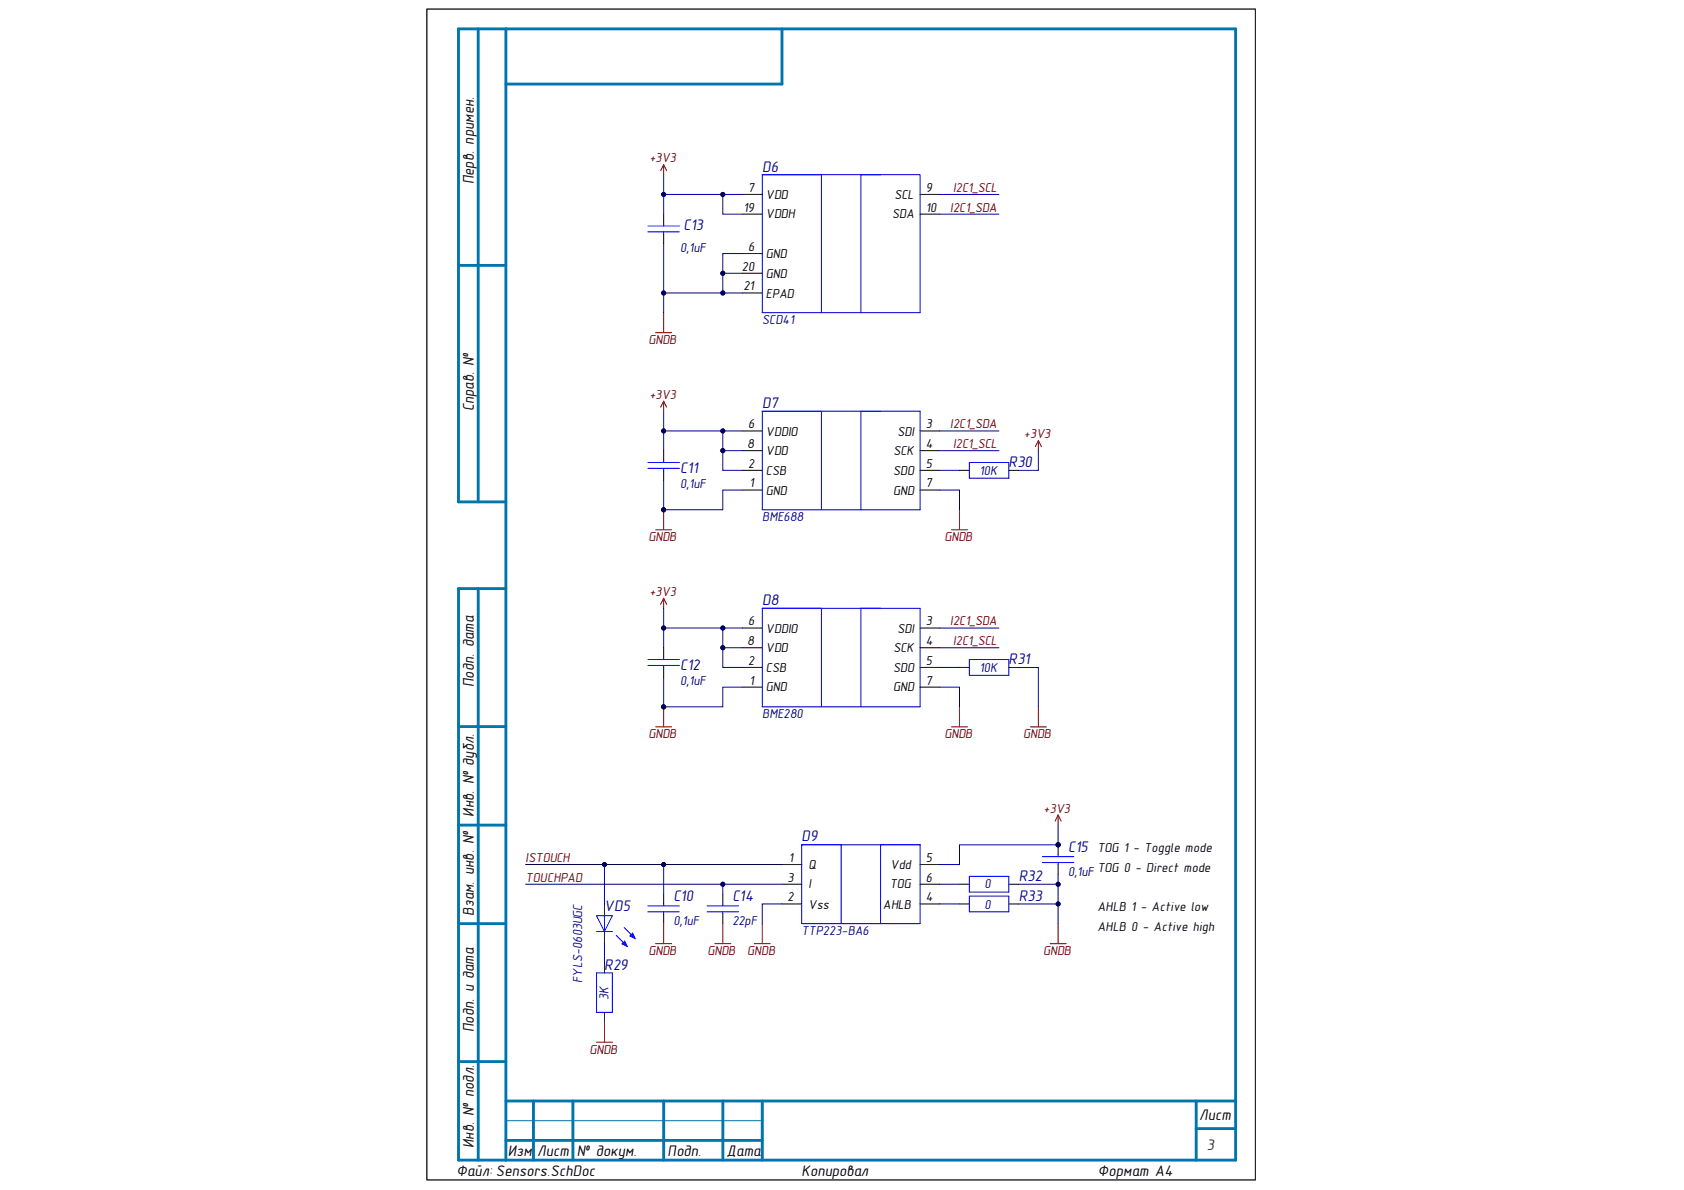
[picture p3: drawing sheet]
<svg xmlns="http://www.w3.org/2000/svg" width="297mm" height="210mm" viewBox="0 0 297 210" stroke-linecap="round" stroke-linejoin="round" font-family="sans-serif">
<defs><g id="words">
<g font-size="2.8">
<text x="83.6" y="32.5" transform="rotate(-90 83.6 32.5)">Перв. примен.</text>
<text x="83.6" y="72.5" transform="rotate(-90 83.6 72.5)">Справ. №</text>
<text x="83.6" y="121.2" transform="rotate(-90 83.6 121.2)">Подп. дата</text>
<text x="83.6" y="144.1" transform="rotate(-90 83.6 144.1)">Инв. № дубл.</text>
<text x="83.6" y="161.5" transform="rotate(-90 83.6 161.5)">Взам. инв. №</text>
<text x="83.6" y="182.1" transform="rotate(-90 83.6 182.1)">Подп. и дата</text>
<text x="83.6" y="202.5" transform="rotate(-90 83.6 202.5)">Инв. № подл.</text>
</g>
<g font-size="2.7" fill="#000080">
<text x="134.4" y="30.3">D6</text>
<text x="120.6" y="40.7">C13</text>
<text x="134.4" y="72">D7</text>
<text x="120" y="83.5">C11</text>
<text x="177.9" y="82.4">R30</text>
<text x="134.4" y="106.8">D8</text>
<text x="120" y="118.3">C12</text>
<text x="177.9" y="117.2">R31</text>
<text x="141.4" y="148.4">D9</text>
<text x="179.7" y="155.4">R32</text>
<text x="188.4" y="150.2">C15</text>
<text x="106.6" y="160.6">VD5</text>
<text x="118.8" y="158.9">C10</text>
<text x="129.2" y="158.9">C14</text>
<text x="179.7" y="158.9">R33</text>
<text x="106.6" y="171.1">R29</text>
</g>
<g font-size="2.7">
<text x="211.5" y="197.6">Лист</text>
<text x="89.6" y="203.9">Изм.</text>
<text x="94.8" y="203.9">Лист</text>
<text x="101.8" y="203.9">№ докум.</text>
<text x="117.8" y="203.9">Подп.</text>
<text x="128.2" y="203.9">Дата</text>
<text x="80.5" y="207.3">Файл: Sensors.SchDoc</text>
<text x="141.4" y="207.3">Копировал</text>
<text x="193.6" y="207.3">Формат А4</text>
</g>
<text font-size="2.7" fill="#303030" x="212.9" y="202.8">3</text>
<g font-size="2.3" fill="#800000">
<text x="114.5" y="28.6">+3V3</text>
<text x="168.1" y="33.8">I2C1_SCL</text>
<text x="167.6" y="37.4">I2C1_SDA</text>
<text x="114.4" y="60.7">GNDB</text>
<text x="114.5" y="70.3">+3V3</text>
<text x="167.6" y="75.6">I2C1_SDA</text>
<text x="180.6" y="77.3">+3V3</text>
<text x="168.1" y="79">I2C1_SCL</text>
<text x="114.4" y="95.4">GNDB</text>
<text x="166.6" y="95.4">GNDB</text>
<text x="114.5" y="105.1">+3V3</text>
<text x="167.6" y="110.3">I2C1_SDA</text>
<text x="168.1" y="113.8">I2C1_SCL</text>
<text x="114.4" y="130.3">GNDB</text>
<text x="166.6" y="130.3">GNDB</text>
<text x="180.5" y="130.3">GNDB</text>
<text x="184.1" y="143.4">+3V3</text>
<text x="92.7" y="155.5">TOUCHPAD</text>
<text x="92.7" y="152.1">ISTOUCH</text>
<text x="114.4" y="168.5">GNDB</text>
<text x="124.8" y="168.5">GNDB</text>
<text x="131.8" y="168.5">GNDB</text>
<text x="184" y="168.5">GNDB</text>
<text x="104" y="185.9">GNDB</text>
</g>
<g font-size="2.3">
<text x="132" y="33.8">7</text>
<text x="135.1" y="35.1">VDD</text>
<text x="157.8" y="35.1">SCL</text>
<text x="163.3" y="33.8">9</text>
<text x="131.1" y="37.4">19</text>
<text x="135.1" y="38.5">VDDH</text>
<text x="157.4" y="38.5">SDA</text>
<text x="163.3" y="37.4">10</text>
<text x="130.9" y="47.8">20</text>
<text x="132" y="44.3">6</text>
<text x="135.1" y="45.5">GND</text>
<text x="131.1" y="51.2">21</text>
<text x="135.1" y="49">GND</text>
<text x="135.1" y="52.5">EPAD</text>
<text x="132" y="75.6">6</text>
<text x="135.1" y="76.8">VDDIO</text>
<text x="158.3" y="76.8">SDI</text>
<text x="163.3" y="75.6">3</text>
<text x="131.8" y="79">8</text>
<text x="132" y="82.5">2</text>
<text x="135.1" y="83.8">CSB</text>
<text x="135.1" y="80.3">VDD</text>
<text x="157.5" y="83.8">SDO</text>
<text x="157.6" y="80.3">SCK</text>
<text x="163.3" y="79">4</text>
<text x="163.3" y="82.5">5</text>
<text x="132.2" y="86">1</text>
<text x="135.1" y="87.2">GND</text>
<text x="157.5" y="87.2">GND</text>
<text x="163.3" y="86">7</text>
<text x="131.8" y="113.8">8</text>
<text x="132" y="110.3">6</text>
<text x="135.1" y="111.6">VDDIO</text>
<text x="158.3" y="111.6">SDI</text>
<text x="163.3" y="110.3">3</text>
<text x="163.3" y="113.8">4</text>
<text x="132" y="117.2">2</text>
<text x="135.1" y="118.5">CSB</text>
<text x="135.1" y="115">VDD</text>
<text x="157.5" y="118.5">SDO</text>
<text x="157.6" y="115">SCK</text>
<text x="163.3" y="117.2">5</text>
<text x="132.2" y="120.8">1</text>
<text x="135.1" y="122">GND</text>
<text x="157.5" y="122">GND</text>
<text x="163.3" y="120.8">7</text>
<text x="138.9" y="155.5">3</text>
<text x="139.2" y="152.1">1</text>
<text x="142.6" y="153.2">Q</text>
<text x="157.1" y="153.2">Vdd</text>
<text x="163.3" y="152.1">5</text>
<text x="163.3" y="155.5">6</text>
<text x="193.6" y="150.3">TOG 1 - Toggle mode</text>
<text x="193.6" y="153.8">TOG 0 - Direct mode</text>
<text x="138.9" y="159">2</text>
<text x="142.6" y="160.3">Vss</text>
<text x="142.6" y="156.7">I</text>
<text x="155.7" y="160.3">AHLB</text>
<text x="156.9" y="156.7">TOG</text>
<text x="163.3" y="159">4</text>
<text x="193.6" y="160.7">AHLB 1 - Active low</text>
<text x="193.6" y="164.2">AHLB 0 - Active high</text>
</g>
<g font-size="2.3" fill="#000080">
<text x="120" y="44.4">0,1uF</text>
<text x="134.4" y="57.1">SCD41</text>
<text x="172.8" y="83.8">10K</text>
<text x="120" y="86">0,1uF</text>
<text x="134.4" y="92">BME688</text>
<text x="172.8" y="118.5">10K</text>
<text x="120" y="120.9">0,1uF</text>
<text x="134.4" y="126.7">BME280</text>
<text x="188.4" y="154.5">0,1uF</text>
<text x="173.7" y="160.3">0</text>
<text x="173.7" y="156.7">0</text>
<text x="118.8" y="163.2">0,1uF</text>
<text x="129.2" y="163.2">22pF</text>
<text x="141.4" y="164.9">TTP223-BA6</text>
<text x="102.7" y="173.4" transform="rotate(-90 102.7 173.4)">FYLS-0603UGC</text>
<text x="107.4" y="176.4" transform="rotate(-90 107.4 176.4)">3K</text>
</g>
</g></defs>
<path d="M75.3 1.6h146.1v206.5h-146.1z" fill="none" stroke="#000" stroke-width=".18"/>
<path d="M75.3 1.6h146.1v206.5h-146.1z" fill-rule="evenodd" fill="#fff"/>
<g fill="none" stroke="#000" stroke-width=".18">
<path d="M75.3 1.6h146.1v206.5h-146.1zM127.5 157.7v1.7M137.9 152.5h3.5M137.9 159.4h3.5M137.9 156h3.5M162.3 152.5h3.5M162.3 159.4h3.5M162.3 156h3.5M169.2 159.4h1.8M169.2 156h1.8M177.9 159.5h1.8M177.9 156h1.8"/>
<path d="M127.5 161.2v1.7"/>
</g>
<g fill="none" stroke="#0075ad" stroke-width=".51">
<path d="M84.4 5.1v83.4M89.2 5.1v199.5M137.9 5.1v9.7h-48.7M80.9 46.8h8.3M89.2 88.5h-8.3v-83.4h137v199.5h-137v-100.8M80.9 103.8h8.3M84.4 103.8v100.8M80.9 128.2h8.3M80.9 145.5h8.3M80.9 162.9h8.3M80.9 187.3h8.3M89.2 194.2h128.7"/>
<path d="M94.1 194.2v10.4M101.1 194.2v10.4M117.1 194.2v10.4M127.5 194.2v10.4M134.5 194.2v10.4M211 194.2v10.4M211 199.1h6.9M89.2 201.2h45.3"/>
</g>
<path d="M89.2 197.7h45.3" fill="none" stroke="#0075ad" stroke-width=".18"/>
<path d="M124.7 159.8h5.6M127.5 159.4v.4M141.4 149h20.9v13.9h-20.9zM148.4 149v13.9M155.3 149v13.9M171 154.6h6.9v2.8h-6.9zM171 158.1h6.9v2.7h-6.9zM124.7 160.8h5.6M127.5 160.8v.4" fill="none" stroke="#00f" stroke-width=".18"/>
<path d="M186.6 143.8l-.5 1M186.6 143.8l.6 1M186.6 143.8v1.7" fill="none" stroke="#800000" stroke-width=".18"/>
<circle cx="186.6" cy="149" r=".35" fill="#000080"/>
<circle cx="186.6" cy="149" r=".35" fill="none" stroke="#000080" stroke-width=".18"/>
<path d="M186.6 149v1.8M186.6 152.5v1.7" fill="none" stroke="#000" stroke-width=".18"/>
<circle cx="186.6" cy="149" r=".35" fill="#000080"/>
<circle cx="186.6" cy="149" r=".35" fill="none" stroke="#000080" stroke-width=".18"/>
<path d="M183.9 152.1h5.5M183.9 151.1h5.5M186.6 150.8v.3M186.6 152.1v.4M105.2 164.3h2.8M105.2 161.5h2.8l-1.4 2.8zM106.6 161.2v3.5M108.7 165l1.7 1.7" fill="none" stroke="#00f" stroke-width=".18"/>
<path d="M109.7 166.5l.5-.5 .4 .9z" fill="#00f"/>
<path d="M109.7 166.5l.5-.5 .4 .9zM110.1 163.6l1.7 1.8" fill="none" stroke="#00f" stroke-width=".18"/>
<path d="M111.6 164.6l.4 .9-.9-.4z" fill="#00f"/>
<g fill="none" stroke="#00f" stroke-width=".18">
<path d="M114.3 39.9h5.5M117.1 39.5v.4M134.5 30.8h27.8v24.4h-27.8zM144.9 30.8v24.4M151.9 30.8v24.4M114.3 40.9h5.5M117.1 40.9v.3M134.5 72.5h27.8v17.4h-27.8zM144.9 72.5v17.4M151.9 72.5v17.4M134.5 107.3h27.8v17.4h-27.8zM144.9 107.3v17.4"/>
<path d="M151.9 107.3v17.4M114.3 159.8h5.5M117.1 159.4v.4M105.2 171.6h2.8v7h-2.8zM111.6 164.6l.4 .9-.9-.4zM114.3 160.8h5.5M117.1 160.8v.4"/>
</g>
<g fill="none" stroke="#000" stroke-width=".18">
<path d="M117.1 37.8v1.7M131 34.3h3.5M131 37.8h3.5M162.3 34.3h3.5M162.3 37.8h3.5M117.1 41.2v1.8M131 44.7h3.5M131 48.2h3.5M131 51.7h3.5M131 76h3.5M131 79.5h3.5M162.3 76h3.5"/>
<path d="M162.3 79.5h3.5M131 83h3.5M131 86.4h3.5M162.3 83h3.5M162.3 86.4h3.5M131 110.8h3.5M131 117.7h3.5M131 114.3h3.5M162.3 110.8h3.5M162.3 117.7h3.5M162.3 114.3h3.5M131 121.2h3.5"/>
<path d="M162.3 121.2h3.5M106.6 159.4v1.8M117.1 157.7v1.7M106.6 164.7v1.7M106.6 169.9v1.7M106.6 178.6v1.7M117.1 161.2v1.7"/>
</g>
<g fill="none" stroke="#800000" stroke-width=".18">
<path d="M117.1 29.1v1.7M117.1 29.1l-.6 1M117.1 29.1l.5 1M115.6 58.7h2.9M117.1 55.2v3.5M117.1 70.8v1.7M117.1 70.8l-.6 1M117.1 70.8l.5 1M115.6 93.4h2.9M117.1 89.9v3.5M115.6 166.5h2.9M117.1 162.9v3.6"/>
<path d="M126.1 166.5h2.8M127.5 162.9v3.6M133 166.5h2.9M134.5 162.9v3.6M185.2 166.5h2.9M186.6 162.9v3.6M105.2 183.8h2.8M106.6 180.3v3.5"/>
</g>
<circle cx="117.1" cy="89.9" r=".35" fill="#000080"/>
<circle cx="117.1" cy="89.9" r=".35" fill="none" stroke="#000080" stroke-width=".18"/>
<path d="M117.1 79.5v1.7M117.1 83v1.7M169.2 83h1.8M177.9 83h1.8" fill="none" stroke="#000" stroke-width=".18"/>
<path d="M114.3 81.6h5.5M114.3 82.6h5.5M117.1 81.2v.4M117.1 82.6v.4M171 81.6h6.9v2.8h-6.9z" fill="none" stroke="#00f" stroke-width=".18"/>
<path d="M183.2 77.7l-.6 1.1M183.2 77.7l.5 1.1M183.2 77.7v1.8M167.8 93.4h2.9M169.2 89.9v3.5M117.1 105.5l-.6 1.1M117.1 105.5l.5 1.1M117.1 105.5v1.8M115.6 128.2h2.9M117.1 124.7v3.5" fill="none" stroke="#800000" stroke-width=".18"/>
<circle cx="117.1" cy="124.7" r=".35" fill="#000080"/>
<g fill="none" stroke="#000080" stroke-width=".18">
<path d="M186.6 145.5v3.5"/>
<circle cx="117.1" cy="124.7" r=".35"/>
</g>
<path d="M117.1 114.3v1.7M117.1 117.7v1.8M169.2 117.7h1.8M177.9 117.7h1.8" fill="none" stroke="#000" stroke-width=".18"/>
<path d="M114.3 116.3h5.5M114.3 117.4h5.5M117.1 116v.3M117.1 117.4v.3M171 116.3h6.9v2.8h-6.9z" fill="none" stroke="#00f" stroke-width=".18"/>
<path d="M167.8 128.2h2.9M169.2 124.7v3.5M181.8 128.2h2.8M183.2 124.7v3.5" fill="none" stroke="#800000" stroke-width=".18"/>
<circle cx="186.6" cy="149" r=".35" fill="#000080"/>
<g fill="none" stroke="#000080" stroke-width=".18">
<path d="M186.6 149h-17.4v3.5h-3.4"/>
<circle cx="186.6" cy="149" r=".35"/>
</g>
<circle cx="186.6" cy="149" r=".35" fill="#000080"/>
<g fill="none" stroke="#000080" stroke-width=".18">
<path d="M179.7 159.5h6.9v3.4"/>
<circle cx="186.6" cy="149" r=".35"/>
</g>
<circle cx="186.6" cy="159.4" r=".35" fill="#000080"/>
<g fill="none" stroke="#000080" stroke-width=".18">
<path d="M165.8 159.4h3.4M165.8 156h3.4M179.7 156h6.9v3.5"/>
<circle cx="186.6" cy="159.4" r=".35"/>
</g>
<circle cx="186.6" cy="156" r=".35" fill="#000080"/>
<circle cx="186.6" cy="156" r=".35" fill="none" stroke="#000080" stroke-width=".18"/>
<circle cx="186.6" cy="159.4" r=".35" fill="#000080"/>
<g fill="none" stroke="#000080" stroke-width=".18">
<path d="M186.6 154.2v1.8"/>
<circle cx="186.6" cy="159.4" r=".35"/>
</g>
<circle cx="186.6" cy="156" r=".35" fill="#000080"/>
<g fill="none" stroke="#000080" stroke-width=".18">
<path d="M92.7 152.5h45.2M137.9 159.4h-3.4v3.5"/>
<circle cx="186.6" cy="156" r=".35"/>
</g>
<circle cx="117.1" cy="152.5" r=".35" fill="#000080"/>
<circle cx="117.1" cy="152.5" r=".35" fill="none" stroke="#000080" stroke-width=".18"/>
<circle cx="106.6" cy="152.5" r=".35" fill="#000080"/>
<g fill="none" stroke="#000080" stroke-width=".18">
<path d="M106.6 152.5v6.9M106.6 166.4v3.5"/>
<circle cx="106.6" cy="152.5" r=".35"/>
</g>
<circle cx="106.6" cy="152.5" r=".35" fill="#000080"/>
<g fill="none" stroke="#000080" stroke-width=".18">
<path d="M117.1 152.5v5.2"/>
<circle cx="106.6" cy="152.5" r=".35"/>
</g>
<circle cx="117.1" cy="152.5" r=".35" fill="#000080"/>
<g fill="none" stroke="#000080" stroke-width=".18">
<path d="M127.5 156v1.7"/>
<circle cx="117.1" cy="152.5" r=".35"/>
</g>
<circle cx="127.5" cy="156" r=".35" fill="#000080"/>
<g fill="none" stroke="#000080" stroke-width=".18">
<path d="M92.7 156h45.2"/>
<circle cx="127.5" cy="156" r=".35"/>
</g>
<circle cx="127.5" cy="156" r=".35" fill="#000080"/>
<g fill="none" stroke="#000080" stroke-width=".18">
<path d="M165.8 34.3h10.4M165.8 37.8h10.4M131 51.7h-13.9v3.5"/>
<circle cx="127.5" cy="156" r=".35"/>
</g>
<circle cx="127.5" cy="51.7" r=".35" fill="#000080"/>
<circle cx="127.5" cy="51.7" r=".35" fill="none" stroke="#000080" stroke-width=".18"/>
<circle cx="117.1" cy="51.7" r=".35" fill="#000080"/>
<g fill="none" stroke="#000080" stroke-width=".18">
<path d="M117.1 72.5v3.5h13.9"/>
<circle cx="117.1" cy="51.7" r=".35"/>
</g>
<circle cx="117.1" cy="76" r=".35" fill="#000080"/>
<circle cx="117.1" cy="76" r=".35" fill="none" stroke="#000080" stroke-width=".18"/>
<circle cx="127.5" cy="76" r=".35" fill="#000080"/>
<g fill="none" stroke="#000080" stroke-width=".18">
<path d="M127.5 76v3.5h3.5"/>
<circle cx="127.5" cy="76" r=".35"/>
</g>
<circle cx="127.5" cy="79.5" r=".35" fill="#000080"/>
<circle cx="127.5" cy="79.5" r=".35" fill="none" stroke="#000080" stroke-width=".18"/>
<circle cx="127.5" cy="76" r=".35" fill="#000080"/>
<g fill="none" stroke="#000080" stroke-width=".18">
<path d="M127.5 79.5v3.5h3.5M165.8 76h10.4M165.8 79.5h10.4M183.2 79.5v3.5h-3.5M165.8 86.4h3.4v3.5M165.8 83h3.4"/>
<circle cx="127.5" cy="76" r=".35"/>
</g>
<circle cx="127.5" cy="79.5" r=".35" fill="#000080"/>
<g fill="none" stroke="#000080" stroke-width=".18">
<path d="M117.1 76v3.5"/>
<circle cx="127.5" cy="79.5" r=".35"/>
</g>
<circle cx="117.1" cy="76" r=".35" fill="#000080"/>
<g fill="none" stroke="#000080" stroke-width=".18">
<path d="M131 86.4h-3.5v3.5h-10.4"/>
<circle cx="117.1" cy="76" r=".35"/>
</g>
<circle cx="117.1" cy="89.9" r=".35" fill="#000080"/>
<g fill="none" stroke="#000080" stroke-width=".18">
<path d="M117.1 84.7v5.2"/>
<circle cx="117.1" cy="89.9" r=".35"/>
</g>
<circle cx="117.1" cy="89.9" r=".35" fill="#000080"/>
<g fill="none" stroke="#000080" stroke-width=".18">
<path d="M117.1 30.8v3.5h13.9"/>
<circle cx="117.1" cy="89.9" r=".35"/>
</g>
<circle cx="117.1" cy="34.3" r=".35" fill="#000080"/>
<circle cx="117.1" cy="34.3" r=".35" fill="none" stroke="#000080" stroke-width=".18"/>
<circle cx="127.5" cy="34.3" r=".35" fill="#000080"/>
<g fill="none" stroke="#000080" stroke-width=".18">
<path d="M131 44.7h-3.5v7"/>
<circle cx="127.5" cy="34.3" r=".35"/>
</g>
<circle cx="127.5" cy="48.2" r=".35" fill="#000080"/>
<circle cx="127.5" cy="48.2" r=".35" fill="none" stroke="#000080" stroke-width=".18"/>
<circle cx="127.5" cy="51.7" r=".35" fill="#000080"/>
<g fill="none" stroke="#000080" stroke-width=".18">
<path d="M127.5 48.2h3.5"/>
<circle cx="127.5" cy="51.7" r=".35"/>
</g>
<circle cx="127.5" cy="48.2" r=".35" fill="#000080"/>
<g fill="none" stroke="#000080" stroke-width=".18">
<path d="M127.5 34.3v3.5h3.5"/>
<circle cx="127.5" cy="48.2" r=".35"/>
</g>
<circle cx="127.5" cy="34.3" r=".35" fill="#000080"/>
<g fill="none" stroke="#000080" stroke-width=".18">
<path d="M117.1 43v8.7"/>
<circle cx="127.5" cy="34.3" r=".35"/>
</g>
<circle cx="117.1" cy="51.7" r=".35" fill="#000080"/>
<g fill="none" stroke="#000080" stroke-width=".18">
<path d="M117.1 34.3v3.5"/>
<circle cx="117.1" cy="51.7" r=".35"/>
</g>
<circle cx="117.1" cy="34.3" r=".35" fill="#000080"/>
<g fill="none" stroke="#000080" stroke-width=".18">
<path d="M117.1 107.3v3.5h13.9"/>
<circle cx="117.1" cy="34.3" r=".35"/>
</g>
<circle cx="117.1" cy="110.8" r=".35" fill="#000080"/>
<circle cx="117.1" cy="110.8" r=".35" fill="none" stroke="#000080" stroke-width=".18"/>
<circle cx="127.5" cy="110.8" r=".35" fill="#000080"/>
<g fill="none" stroke="#000080" stroke-width=".18">
<path d="M127.5 110.8v3.5h3.5"/>
<circle cx="127.5" cy="110.8" r=".35"/>
</g>
<circle cx="127.5" cy="114.3" r=".35" fill="#000080"/>
<circle cx="127.5" cy="114.3" r=".35" fill="none" stroke="#000080" stroke-width=".18"/>
<circle cx="127.5" cy="110.8" r=".35" fill="#000080"/>
<g fill="none" stroke="#000080" stroke-width=".18">
<path d="M127.5 114.3v3.4h3.5M165.8 110.8h10.4M165.8 114.3h10.4M165.8 117.7h3.4M165.8 121.2h3.4v3.5"/>
<circle cx="127.5" cy="110.8" r=".35"/>
</g>
<circle cx="127.5" cy="114.3" r=".35" fill="#000080"/>
<g fill="none" stroke="#000080" stroke-width=".18">
<path d="M117.1 110.8v3.5"/>
<circle cx="127.5" cy="114.3" r=".35"/>
</g>
<circle cx="117.1" cy="110.8" r=".35" fill="#000080"/>
<g fill="none" stroke="#000080" stroke-width=".18">
<path d="M131 121.2h-3.5v3.5h-10.4"/>
<circle cx="117.1" cy="110.8" r=".35"/>
</g>
<circle cx="117.1" cy="124.7" r=".35" fill="#000080"/>
<g fill="none" stroke="#000080" stroke-width=".18">
<path d="M117.1 119.5v5.2"/>
<circle cx="117.1" cy="124.7" r=".35"/>
</g>
<circle cx="117.1" cy="124.7" r=".35" fill="#000080"/>
<g fill="none" stroke="#000080" stroke-width=".18">
<path d="M179.7 117.7h3.5v7"/>
<circle cx="117.1" cy="124.7" r=".35"/>
</g>
<use href="#words"/>
</svg>
